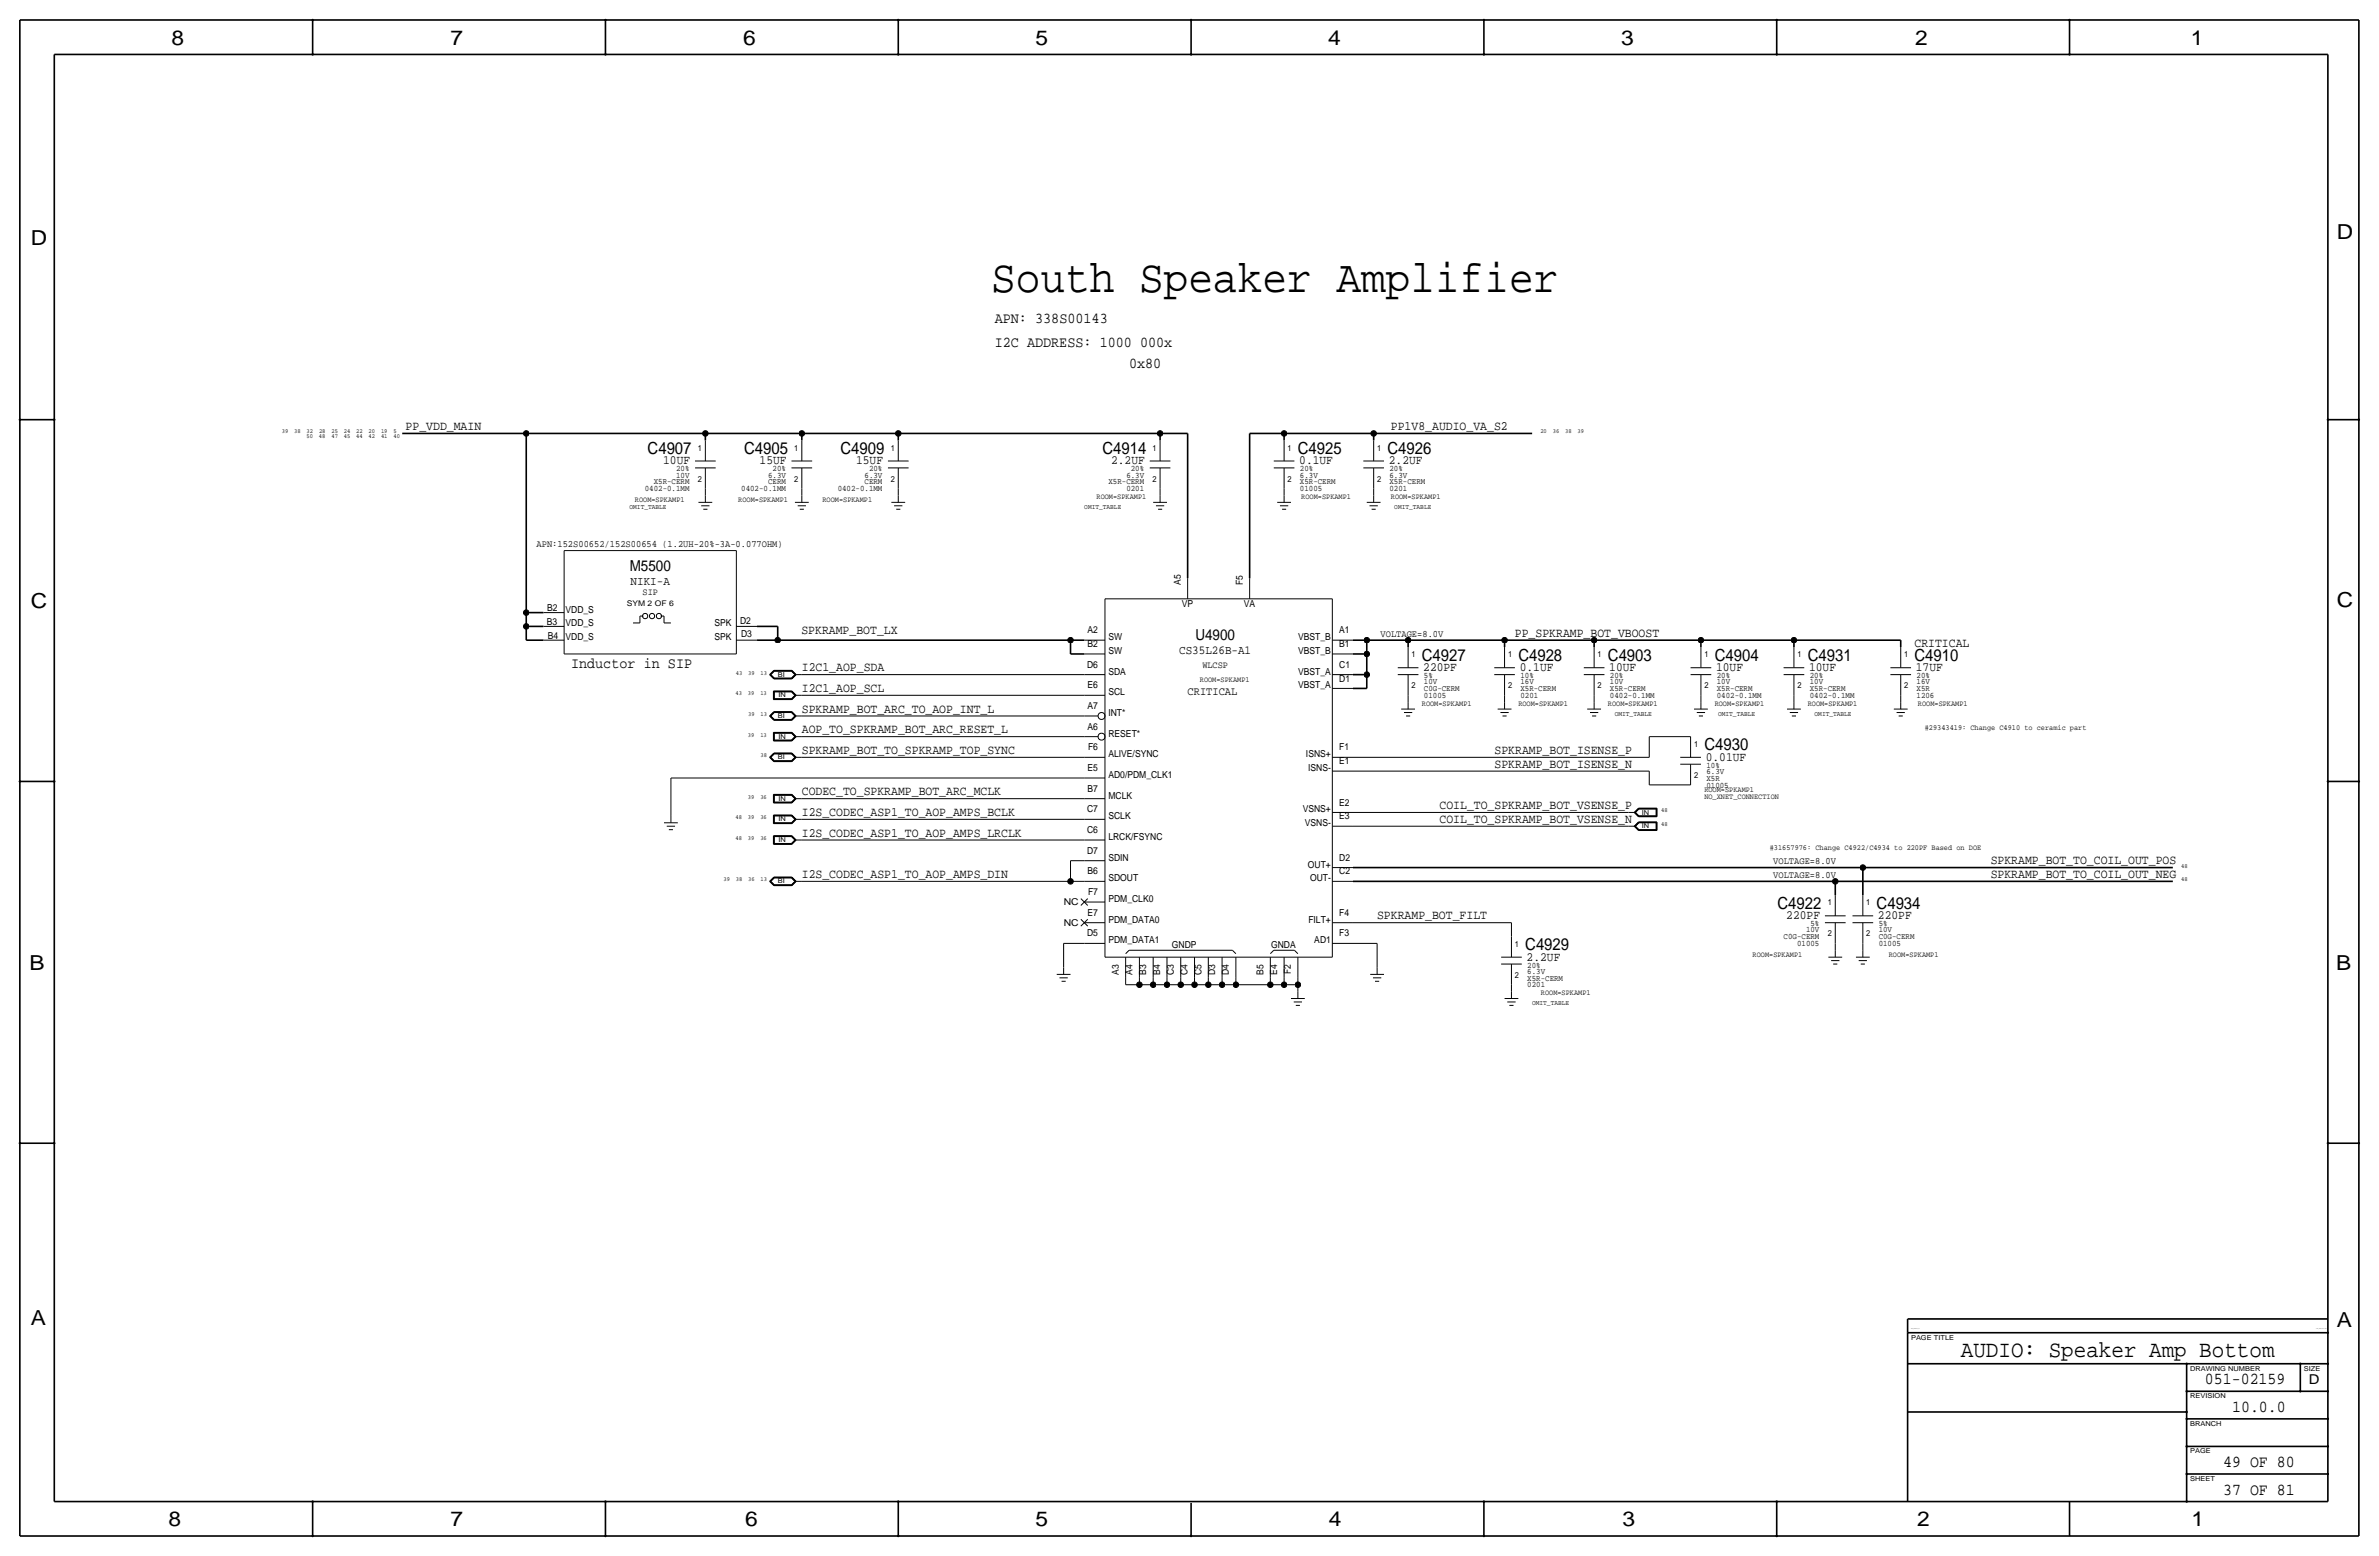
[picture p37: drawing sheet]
<svg xmlns="http://www.w3.org/2000/svg" width="877mm" height="574mm" viewBox="0 0 877 574" stroke-linecap="round" stroke-linejoin="round" font-family="sans-serif">
<defs><g id="words">
<text font-size="17" x="365.5" y="107.7">South Speaker Amplifier</text>
<text font-size="8.6" x="722.9" y="500.1">AUDIO: Speaker Amp Bottom</text>
<g font-size="7.6">
<text x="63.2" y="16.5">8</text>
<text x="166.1" y="16.5">7</text>
<text x="274" y="16.5">6</text>
<text x="381.7" y="16.5">5</text>
<text x="489.7" y="16.5">4</text>
<text x="597.6" y="16.5">3</text>
<text x="706.1" y="16.5">2</text>
<text x="807.7" y="16.5">1</text>
<text x="861.5" y="88.1">D</text>
<text x="11.4" y="90.4">D</text>
<text x="11.4" y="224.3">C</text>
<text x="861.5" y="223.8">C</text>
<text x="10.8" y="357.6">B</text>
<text x="861.3" y="357.4">B</text>
<text x="11.3" y="488.4">A</text>
<text x="861.5" y="489.2">A</text>
<text x="62.2" y="562.6">8</text>
<text x="166" y="562.6">7</text>
<text x="274.8" y="562.6">6</text>
<text x="381.7" y="562.6">5</text>
<text x="489.9" y="562.6">4</text>
<text x="598.1" y="562.6">3</text>
<text x="706.8" y="562.6">2</text>
<text x="807.9" y="562.6">1</text>
</g>
<g font-size="6.2">
<text x="238.8" y="167.4">C4907</text>
<text x="274.3" y="167.4">C4905</text>
<text x="309.9" y="167.4">C4909</text>
<text x="406.4" y="167.4">C4914</text>
<text x="478.5" y="167.4">C4925</text>
<text x="511.5" y="167.4">C4926</text>
<text x="524.2" y="243.6">C4927</text>
<text x="559.8" y="243.6">C4928</text>
<text x="592.8" y="243.6">C4903</text>
<text x="632.2" y="243.6">C4904</text>
<text x="666.4" y="243.6">C4931</text>
<text x="705.8" y="243.6">C4910</text>
<text x="628.3" y="276.6">C4930</text>
<text x="655.3" y="335">C4922</text>
<text x="691.8" y="335">C4934</text>
<text x="562.3" y="350.3">C4929</text>
<text x="812.9" y="510.3">051-02159</text>
<text x="822.9" y="520.4">10.0.0</text>
<text x="819.6" y="540.8">49 OF 80</text>
<text x="819.6" y="550.9">37 OF 81</text>
</g>
<g font-size="5.6">
<text x="366.7" y="119.1">APN: 338S00143</text>
<text x="366.7" y="128">I2C ADDRESS: 1000 000x</text>
<text x="416.3" y="135.6">0x80</text>
<text x="232.1" y="210.6">M5500</text>
<text x="440.7" y="236">U4900</text>
<text x="210.5" y="246.1">Inductor in SIP</text>
</g>
<text font-size="5" x="851.2" y="510.3">D</text>
<g font-size="4.7">
<text x="149.6" y="158.5">PP_VDD_MAIN</text>
<text x="512.8" y="158.5">PP1V8_AUDIO_VA_S2</text>
<text x="244.5" y="171.2">10UF</text>
<text x="280" y="171.2">15UF</text>
<text x="315.6" y="171.2">15UF</text>
<text x="409.6" y="171.2">2.2UF</text>
<text x="479" y="171.2">0.1UF</text>
<text x="512" y="171.2">2.2UF</text>
<text x="295.5" y="233.8">SPKRAMP_BOT_LX</text>
<text x="558.5" y="234.7">PP_SPKRAMP_BOT_VBOOST</text>
<text x="705.8" y="238.5">CRITICAL</text>
<text x="295.6" y="247.4">I2C1_AOP_SDA</text>
<text x="524.7" y="247.4">220PF</text>
<text x="560.3" y="247.4">0.1UF</text>
<text x="593.3" y="247.4">10UF</text>
<text x="632.7" y="247.4">10UF</text>
<text x="667" y="247.4">10UF</text>
<text x="706.3" y="247.4">17UF</text>
<text x="295.6" y="255">I2C1_AOP_SCL</text>
<text x="295.6" y="262.6">SPKRAMP_BOT_ARC_TO_AOP_INT_L</text>
<text x="295.6" y="270.3">AOP_TO_SPKRAMP_BOT_ARC_RESET_L</text>
<text x="295.6" y="277.9">SPKRAMP_BOT_TO_SPKRAMP_TOP_SYNC</text>
<text x="551" y="277.9">SPKRAMP_BOT_ISENSE_P</text>
<text x="628.9" y="280.4">0.01UF</text>
<text x="551" y="283">SPKRAMP_BOT_ISENSE_N</text>
<text x="295.6" y="293.1">CODEC_TO_SPKRAMP_BOT_ARC_MCLK</text>
<text x="530.7" y="298.2">COIL_TO_SPKRAMP_BOT_VSENSE_P</text>
<text x="295.6" y="300.7">I2S_CODEC_ASP1_TO_AOP_AMPS_BCLK</text>
<text x="530.7" y="303.3">COIL_TO_SPKRAMP_BOT_VSENSE_N</text>
<text x="295.6" y="308.4">I2S_CODEC_ASP1_TO_AOP_AMPS_LRCLK</text>
<text x="295.6" y="323.6">I2S_CODEC_ASP1_TO_AOP_AMPS_DIN</text>
<text x="733.9" y="323.6">SPKRAMP_BOT_TO_COIL_OUT_NEG</text>
<text x="733.9" y="318.5">SPKRAMP_BOT_TO_COIL_OUT_POS</text>
<text x="507.7" y="338.8">SPKRAMP_BOT_FILT</text>
<text x="658.5" y="338.8">220PF</text>
<text x="692.4" y="338.8">220PF</text>
<text x="562.8" y="354.1">2.2UF</text>
</g>
<g font-size="4.5">
<text x="232.5" y="215.6">NIKI-A</text>
<text x="434.7" y="241">CS35L26B-A1</text>
</g>
<text font-size="4.3" x="437.8" y="256.3">CRITICAL</text>
<g font-size="3.6">
<text x="197.8" y="201.7">APN:152S00652/152S00654 (1.2UH-20%-3A-0.077OHM)</text>
<text x="509" y="234.7">VOLTAGE=8.0V</text>
<text x="653.7" y="323.6">VOLTAGE=8.0V</text>
<text x="653.7" y="318.5">VOLTAGE=8.0V</text>
</g>
<g font-size="3.5">
<text x="435.3" y="215.6" transform="rotate(-90 435.3 215.6)">A5</text>
<text x="458.2" y="215.6" transform="rotate(-90 458.2 215.6)">F5</text>
<text x="236.9" y="219.5">SIP</text>
<text x="201.7" y="225.2">B2</text>
<text x="208.5" y="225.8">VDD_S</text>
<text x="435.7" y="223.8">VP</text>
<text x="458.6" y="223.8">VA</text>
<text x="201.6" y="230.5">B3</text>
<text x="208.5" y="230.9">VDD_S</text>
<text x="263.4" y="230.9">SPK</text>
<text x="272.8" y="230.2">D2</text>
<text x="401" y="233.4">A2</text>
<text x="493.7" y="233.4">A1</text>
<text x="201.9" y="235.6">B4</text>
<text x="208.5" y="236">VDD_S</text>
<text x="263.4" y="236">SPK</text>
<text x="273.2" y="234.9">D3</text>
<text x="401" y="238.5">B2</text>
<text x="408.6" y="236">SW</text>
<text x="478.6" y="236">VBST_B</text>
<text x="493.7" y="238.5">B1</text>
<text x="408.6" y="241">SW</text>
<text x="478.6" y="241.1">VBST_B</text>
<text x="400.8" y="246.1">D6</text>
<text x="408.6" y="248.7">SDA</text>
<text x="443.3" y="246.1">WLCSP</text>
<text x="478.6" y="248.7">VBST_A</text>
<text x="493.7" y="251.2">D1</text>
<text x="493.7" y="246.1">C1</text>
<text x="401" y="253.7">E6</text>
<text x="408.6" y="256.3">SCL</text>
<text x="478.6" y="253.7">VBST_A</text>
<text x="401" y="261.4">A7</text>
<text x="408.6" y="263.9">INT*</text>
<text x="401" y="269">A6</text>
<text x="408.6" y="271.5">RESET*</text>
<text x="401.1" y="276.6">F6</text>
<text x="408.6" y="279.2">ALIVE/SYNC</text>
<text x="481.5" y="279.1">ISNS+</text>
<text x="493.7" y="276.6">F1</text>
<text x="493.7" y="281.7">E1</text>
<text x="401" y="284.2">E5</text>
<text x="408.6" y="286.8">AD0/PDM_CLK1</text>
<text x="482.3" y="284.2">ISNS-</text>
<text x="401" y="291.8">B7</text>
<text x="400.8" y="299.5">C7</text>
<text x="408.6" y="294.4">MCLK</text>
<text x="480.3" y="299.5">VSNS+</text>
<text x="493.7" y="296.9">E2</text>
<text x="408.6" y="302">SCLK</text>
<text x="481" y="304.6">VSNS-</text>
<text x="493.7" y="302">E3</text>
<text x="400.8" y="307.1">C6</text>
<text x="408.6" y="309.6">LRCK/FSYNC</text>
<text x="400.8" y="314.7">D7</text>
<text x="408.6" y="317.3">SDIN</text>
<text x="493.7" y="317.2">D2</text>
<text x="401" y="322.3">B6</text>
<text x="482.2" y="319.8">OUT+</text>
<text x="493.7" y="322.3">C2</text>
<text x="401.1" y="329.9">F7</text>
<text x="408.6" y="324.9">SDOUT</text>
<text x="483" y="324.9">OUT-</text>
<text x="392.2" y="333.8">NC</text>
<text x="408.6" y="332.5">PDM_CLK0</text>
<text x="392.2" y="341.4">NC</text>
<text x="401" y="337.6">E7</text>
<text x="408.6" y="340.1">PDM_DATA0</text>
<text x="482.4" y="340.1">FILT+</text>
<text x="493.7" y="337.6">F4</text>
<text x="400.8" y="345.2">D5</text>
<text x="408.6" y="347.7">PDM_DATA1</text>
<text x="484.5" y="347.7">AD1</text>
<text x="493.7" y="345.2">F3</text>
<text x="432" y="349.5">GNDP</text>
<text x="468.6" y="349.5">GNDA</text>
<text x="412.4" y="359.2" transform="rotate(-90 412.4 359.2)">A3</text>
<text x="417.5" y="359.2" transform="rotate(-90 417.5 359.2)">A4</text>
<text x="422.6" y="359.2" transform="rotate(-90 422.6 359.2)">B3</text>
<text x="427.7" y="359.2" transform="rotate(-90 427.7 359.2)">B4</text>
<text x="432.8" y="359.4" transform="rotate(-90 432.8 359.4)">C3</text>
<text x="437.8" y="359.4" transform="rotate(-90 437.8 359.4)">C4</text>
<text x="442.9" y="359.4" transform="rotate(-90 442.9 359.4)">C5</text>
<text x="448" y="359.4" transform="rotate(-90 448 359.4)">D3</text>
<text x="453.1" y="359.4" transform="rotate(-90 453.1 359.4)">D4</text>
<text x="465.8" y="359.2" transform="rotate(-90 465.8 359.2)">B5</text>
<text x="470.9" y="359.2" transform="rotate(-90 470.9 359.2)">E4</text>
<text x="475.9" y="359" transform="rotate(-90 475.9 359)">F2</text>
</g>
<g font-size="3.1">
<text x="257.2" y="166.1">1</text>
<text x="292.8" y="166.1">1</text>
<text x="328.4" y="166.1">1</text>
<text x="424.9" y="166.1">1</text>
<text x="474.7" y="166.1">1</text>
<text x="507.7" y="166.1">1</text>
<text x="249.3" y="173.7">20%</text>
<text x="284.8" y="173.7">20%</text>
<text x="320.4" y="173.7">20%</text>
<text x="416.9" y="173.7">20%</text>
<text x="479.2" y="173.7">20%</text>
<text x="512.3" y="173.7">20%</text>
<text x="241" y="178.6">X5R-CERM</text>
<text x="249.3" y="176">10V</text>
<text x="257.2" y="177.5">2</text>
<text x="283.2" y="176">6.3V</text>
<text x="283.2" y="178.6">CERM</text>
<text x="292.8" y="177.5">2</text>
<text x="318.7" y="176">6.3V</text>
<text x="318.7" y="178.6">CERM</text>
<text x="328.4" y="177.5">2</text>
<text x="408.6" y="178.6">X5R-CERM</text>
<text x="415.2" y="176">6.3V</text>
<text x="424.9" y="177.5">2</text>
<text x="474.7" y="177.5">2</text>
<text x="479.2" y="178.6">X5R-CERM</text>
<text x="479.2" y="176">6.3V</text>
<text x="507.7" y="177.5">2</text>
<text x="512.3" y="176">6.3V</text>
<text x="512.3" y="178.6">X5R-CERM</text>
<text x="237.7" y="181.1">0402-0.1MM</text>
<text x="273.3" y="181.1">0402-0.1MM</text>
<text x="308.8" y="181.1">0402-0.1MM</text>
<text x="415.2" y="181.1">0201</text>
<text x="479.2" y="181.1">01005</text>
<text x="512.3" y="181.1">0201</text>
<text x="520.4" y="242.3">1</text>
<text x="556" y="242.3">1</text>
<text x="589" y="242.3">1</text>
<text x="628.3" y="242.3">1</text>
<text x="662.6" y="242.3">1</text>
<text x="702" y="242.3">1</text>
<text x="525" y="249.9">5%</text>
<text x="560.5" y="249.9">10%</text>
<text x="593.5" y="249.9">20%</text>
<text x="632.9" y="249.9">20%</text>
<text x="667.2" y="249.9">20%</text>
<text x="706.6" y="249.9">20%</text>
<text x="520.4" y="253.7">2</text>
<text x="525" y="257.3">01005</text>
<text x="525" y="252.2">10V</text>
<text x="525" y="254.8">C0G-CERM</text>
<text x="556" y="253.7">2</text>
<text x="560.5" y="254.8">X5R-CERM</text>
<text x="560.5" y="252.2">16V</text>
<text x="560.5" y="257.3">0201</text>
<text x="589" y="253.7">2</text>
<text x="593.5" y="257.3">0402-0.1MM</text>
<text x="593.5" y="254.8">X5R-CERM</text>
<text x="593.5" y="252.2">10V</text>
<text x="628.3" y="253.7">2</text>
<text x="632.9" y="257.3">0402-0.1MM</text>
<text x="632.9" y="252.2">10V</text>
<text x="632.9" y="254.8">X5R-CERM</text>
<text x="662.6" y="253.7">2</text>
<text x="667.2" y="254.8">X5R-CERM</text>
<text x="667.2" y="252.2">10V</text>
<text x="667.2" y="257.3">0402-0.1MM</text>
<text x="702" y="253.7">2</text>
<text x="706.6" y="257.3">1206</text>
<text x="706.6" y="254.8">X5R</text>
<text x="706.6" y="252.2">16V</text>
<text x="624.5" y="275.3">1</text>
<text x="624.5" y="286.8">2</text>
<text x="629.1" y="287.8">X5R</text>
<text x="629.1" y="283">10%</text>
<text x="629.1" y="285.2">6.3V</text>
<text x="629.1" y="290.3">01005</text>
<text x="673.8" y="333.8">1</text>
<text x="688" y="333.8">1</text>
<text x="667.5" y="341.4">5%</text>
<text x="692.6" y="341.4">5%</text>
<text x="657.6" y="346.2">C0G-CERM</text>
<text x="665.8" y="343.7">10V</text>
<text x="673.8" y="345.2">2</text>
<text x="688" y="345.2">2</text>
<text x="692.6" y="346.2">C0G-CERM</text>
<text x="692.6" y="343.7">10V</text>
<text x="558.5" y="349">1</text>
<text x="662.5" y="348.7">01005</text>
<text x="692.6" y="348.7">01005</text>
<text x="563.1" y="358.9">6.3V</text>
<text x="563.1" y="356.6">20%</text>
<text x="558.5" y="360.4">2</text>
<text x="563.1" y="361.4">X5R-CERM</text>
<text x="563.1" y="364">0201</text>
</g>
<g font-size="2.9">
<text x="234.1" y="185.2">ROOM=SPKAMP1</text>
<text x="272.2" y="185.2">ROOM=SPKAMP1</text>
<text x="303.2" y="185.2">ROOM=SPKAMP1</text>
<text x="404.3" y="183.9">ROOM=SPKAMP1</text>
<text x="479.8" y="183.9">ROOM=SPKAMP1</text>
<text x="512.8" y="183.9">ROOM=SPKAMP1</text>
<text x="231.1" y="223.3">SYM 2 OF 6</text>
<text x="442.4" y="251.2">ROOM=SPKAMP1</text>
<text x="524.2" y="260.1">ROOM=SPKAMP1</text>
<text x="559.8" y="260.1">ROOM=SPKAMP1</text>
<text x="592.8" y="260.1">ROOM=SPKAMP1</text>
<text x="632.2" y="260.1">ROOM=SPKAMP1</text>
<text x="666.4" y="260.1">ROOM=SPKAMP1</text>
<text x="707.1" y="260.1">ROOM=SPKAMP1</text>
<text x="709.6" y="269">#29343419: Change C4910 to ceramic part</text>
<text x="628.3" y="291.8">ROOM=SPKAMP1</text>
<text x="628.3" y="294.4">NO_XNET_CONNECTION</text>
<text x="652.5" y="313.4">#31657976: Change C4922/C4934 to 220PF Based on DOE</text>
<text x="646.1" y="352.8">ROOM=SPKAMP1</text>
<text x="696.4" y="352.8">ROOM=SPKAMP1</text>
<text x="568.1" y="366.8">ROOM=SPKAMP1</text>
</g>
<g font-size="2.6">
<text x="232.1" y="187.7">OMIT_TABLE</text>
<text x="399.7" y="187.7">OMIT_TABLE</text>
<text x="514" y="187.7">OMIT_TABLE</text>
<text x="595.3" y="263.9">OMIT_TABLE</text>
<text x="633.4" y="263.9">OMIT_TABLE</text>
<text x="669" y="263.9">OMIT_TABLE</text>
<text x="564.8" y="370.6">OMIT_TABLE</text>
</g>
<g font-size="2.5">
<text x="286.7" y="249.4">BI</text>
<text x="287" y="257">IN</text>
<text x="286.7" y="264.7">BI</text>
<text x="287" y="272.3">IN</text>
<text x="286.7" y="279.9">BI</text>
<text x="287" y="295.1">IN</text>
<text x="287" y="302.8">IN</text>
<text x="605.2" y="305.3">IN</text>
<text x="605.2" y="300.2">IN</text>
<text x="287" y="310.4">IN</text>
<text x="286.7" y="325.6">BI</text>
<text x="704.5" y="493.8">PAGE TITLE</text>
<text x="807.4" y="505.2">DRAWING NUMBER</text>
<text x="849.3" y="505.2">SIZE</text>
<text x="807.4" y="515.4">REVISION</text>
<text x="807.4" y="525.5">BRANCH</text>
<text x="807.4" y="535.7">PAGE</text>
<text x="807.4" y="545.8">SHEET</text>
</g>
<g font-size="2.3">
<text x="103.9" y="159.8">39</text>
<text x="108.5" y="159.8">38</text>
<text x="113" y="161.6">50</text>
<text x="113" y="159.8">32</text>
<text x="117.6" y="161.6">48</text>
<text x="117.6" y="159.8">28</text>
<text x="122.2" y="161.6">47</text>
<text x="122.2" y="159.8">25</text>
<text x="126.7" y="161.6">45</text>
<text x="126.8" y="159.8">24</text>
<text x="131.3" y="161.6">44</text>
<text x="131.3" y="159.8">22</text>
<text x="135.9" y="161.6">42</text>
<text x="135.9" y="159.8">20</text>
<text x="140.5" y="161.6">41</text>
<text x="140.5" y="159.8">19</text>
<text x="145" y="161.6">40</text>
<text x="145" y="159.8">5</text>
<text x="567.9" y="159.8">20</text>
<text x="572.5" y="159.8">36</text>
<text x="577" y="159.8">38</text>
<text x="581.6" y="159.8">39</text>
<text x="271.3" y="248.7">43</text>
<text x="275.8" y="248.7">39</text>
<text x="280.4" y="248.7">13</text>
<text x="271.2" y="256.3">43</text>
<text x="275.7" y="256.3">39</text>
<text x="280.3" y="256.3">13</text>
<text x="275.8" y="263.9">39</text>
<text x="280.4" y="263.9">13</text>
<text x="275.7" y="271.5">39</text>
<text x="280.3" y="271.5">13</text>
<text x="280.4" y="279.1">38</text>
<text x="275.7" y="294.4">39</text>
<text x="280.3" y="294.4">36</text>
<text x="612.4" y="299.5">48</text>
<text x="271.2" y="302">48</text>
<text x="275.7" y="302">39</text>
<text x="280.3" y="302">36</text>
<text x="612.4" y="304.5">48</text>
<text x="271.2" y="309.6">48</text>
<text x="275.7" y="309.6">39</text>
<text x="280.3" y="309.6">36</text>
<text x="804.1" y="319.8">48</text>
<text x="266.7" y="324.9">39</text>
<text x="271.3" y="324.9">38</text>
<text x="275.8" y="324.9">36</text>
<text x="280.4" y="324.9">13</text>
<text x="804.1" y="324.9">48</text>
</g>
<g font-size=".4">
<text x="704.5" y="490">SYNC_MASTER=sync</text>
<text x="853.9" y="490">SYNC_DATE=04/14/2017</text>
</g>
</g></defs>
<g fill="none" stroke="#000" stroke-width=".37">
<path d="M256.2 169.9h7.7zM256.2 172.5h7.7zM260 162.3v7.6zM260 172.5v7.6zM291.8 172.5h7.6zM291.8 169.9h7.6zM295.6 162.3v7.6zM295.6 172.5v7.6zM327.4 172.5h7.6zM327.4 169.9h7.6zM331.2 162.3v7.6zM331.2 172.5v7.6z"/>
<path d="M423.9 169.9h7.6zM423.9 172.5h7.6zM427.7 162.3v7.6zM427.7 172.5v7.6zM469.6 172.5h7.6zM469.6 169.9h7.6zM473.4 162.3v7.6zM473.4 172.5v7.6zM502.6 172.5h7.6zM502.6 169.9h7.6zM506.4 162.3v7.6zM506.4 172.5v7.6z"/>
<path d="M257.5 185.2h5.1zM258.5 186.4h3.1zM259.3 187.7h1.5zM260 180.1v2.5zM260 182.6v2.6zM293.1 185.2h5zM294.1 186.4h3zM294.8 187.7h1.6zM295.6 180.1v2.5zM295.6 182.6v2.6zM328.6 185.2h5.1zM329.6 186.4h3.1z"/>
<path d="M330.4 187.7h1.5zM331.2 180.1v2.5zM331.2 182.6v2.6zM425.1 185.2h5.1zM426.2 186.4h3zM426.9 187.7h1.5zM427.7 180.1v2.5zM427.7 182.6v2.6zM470.9 185.2h5zM471.9 186.4h3zM472.6 187.7h1.6zM473.4 180.1v2.5z"/>
<path d="M473.4 182.6v2.6zM503.9 185.2h5.1zM504.9 186.4h3.1zM505.7 187.7h1.5zM506.4 180.1v2.5zM506.4 182.6v2.6zM208 202.9v38.1zM208 202.9h63.5zM271.5 202.9v38.1zM437.8 213.1v7.6zM460.7 213.1v7.6zM200.4 225.8h7.6z"/>
<path d="M200.4 230.9h7.6zM200.4 236h7.6zM233.4 229.6h2.5zM235.9 227.1v2.5zM235.9 227.1h1.3zM243.5 227.1h1.3zM244.8 229.6h2.5zM244.8 227.1v2.5zM271.5 230.9h7.6zM271.5 236h7.6zM399.7 236h7.7zM407.4 220.7h83.8z"/>
<path d="M407.4 220.7v132.1zM491.2 236h7.6zM491.2 220.7v132.1zM519.1 238.5v7.6zM554.7 238.5v7.6zM587.7 238.5v7.6zM627.1 238.5v7.6zM661.4 238.5v7.6zM700.7 238.5v7.6zM208 241h63.5zM283.7 248.7l1.6 1.5zM283.7 248.7l1.6-1.6z"/>
<path d="M283.9 248.7l1.4-1.5zM283.9 248.7l1.4 1.4zM284 248.7l1.4-1.4zM284 248.7l1.4 1.3zM284.2 248.7l1.2 1.2zM284.2 248.7l1.2-1.3zM285.1 254.7v3.2zM285.1 257.9h6.8zM285.1 254.7h6.8zM285.2 254.8v3zM285.2 257.8h6.7zM285.2 254.8h6.7z"/>
<path d="M285.3 250.2h6.6zM285.3 247.1h6.6zM285.3 247.2h6.6zM285.3 254.9v2.8zM285.3 257.7h6.5zM285.3 250.1h6.6zM285.3 254.9h6.5zM285.4 250h6.4zM285.4 247.3h6.4zM285.4 255h6.4zM285.4 247.4h6.4zM285.4 255v2.6z"/>
<path d="M285.4 257.6h6.4zM285.4 249.9h6.4zM291.8 257.6l1.3-1.3zM291.8 249.9l1.3-1.2zM291.8 255l1.3 1.3zM291.8 247.4l1.3 1.3zM291.8 257.7l1.4-1.4zM291.8 250l1.4-1.3zM291.8 254.9l1.4 1.4zM291.8 247.3l1.4 1.4zM291.9 254.8l1.5 1.5zM291.9 247.2l1.5 1.5z"/>
<path d="M291.9 257.8l1.5-1.5zM291.9 250.1l1.5-1.4zM291.9 254.7l1.6 1.6zM291.9 247.1l1.6 1.6zM291.9 257.9l1.6-1.6zM291.9 250.2l1.6-1.5zM293.1 256.3h2.5zM293.1 248.7h2.5zM295.6 256.3h104.1zM295.6 248.7h104.1zM399.7 256.3h7.7zM399.7 248.7h7.7z"/>
<path d="M399.7 241h7.7zM491.2 248.7h7.6zM491.2 253.7h7.6zM491.2 241h7.6zM515.3 248.7h7.6zM515.3 246.1h7.6zM519.1 256.3v2.5zM519.1 258.8v2.6zM519.1 248.7v7.6zM550.9 248.7h7.6zM550.9 246.1h7.6zM554.7 256.3v2.5z"/>
<path d="M554.7 258.8v2.6zM554.7 248.7v7.6zM583.9 248.7h7.6zM583.9 246.1h7.6zM587.7 256.3v2.5zM587.7 258.8v2.6zM587.7 248.7v7.6zM623.3 248.7h7.6zM623.3 246.1h7.6zM627.1 256.3v2.5zM627.1 258.8v2.6zM627.1 248.7v7.6z"/>
<path d="M657.6 246.1h7.6zM657.6 248.7h7.6zM661.4 256.3v2.5zM661.4 258.8v2.6zM661.4 248.7v7.6zM696.9 248.7h7.6zM696.9 246.1h7.6zM700.7 256.3v2.5zM700.7 248.7v7.6zM700.7 258.8v2.6zM283.7 279.1l1.6 1.6zM283.7 263.9l1.6 1.6z"/>
<path d="M283.7 279.1l1.6-1.5zM283.7 263.9l1.6-1.6zM283.9 279.1l1.4-1.4zM283.9 263.9l1.4-1.5zM283.9 279.1l1.4 1.5zM283.9 263.9l1.4 1.5zM284 279.1l1.4-1.3zM284 263.9l1.4-1.4zM284 279.1l1.4 1.4zM284 263.9l1.4 1.4zM284.2 279.1l1.2 1.3zM284.2 263.9l1.2 1.3z"/>
<path d="M284.2 279.1l1.2-1.2zM284.2 263.9l1.2-1.3zM285.1 270v3.1zM285.1 273.1h6.8zM285.1 270h6.8zM285.2 270.1v2.9zM285.2 273h6.7zM285.2 270.1h6.7zM285.3 265.5h6.6zM285.3 277.6h6.6zM285.3 262.3h6.6zM285.3 277.7h6.6z"/>
<path d="M285.3 262.4h6.6zM285.3 270.2v2.7zM285.3 272.9h6.5zM285.3 265.4h6.6zM285.3 270.2h6.5zM285.4 265.3h6.4zM285.4 277.8h6.4zM285.4 262.5h6.4zM285.4 277.9h6.4zM285.4 270.3h6.4zM285.4 262.6h6.4zM285.4 270.3v2.5z"/>
<path d="M285.4 272.8h6.4zM285.4 265.2h6.4zM291.8 272.8l1.3-1.3zM291.8 265.2l1.3-1.3zM291.8 277.9l1.3 1.2zM291.8 270.3l1.3 1.2zM291.8 262.6l1.3 1.3zM291.8 272.9l1.4-1.4zM291.8 265.3l1.4-1.4zM291.8 277.8l1.4 1.3zM291.8 270.2l1.4 1.3zM291.8 262.5l1.4 1.4z"/>
<path d="M291.9 277.7l1.5 1.4zM291.9 270.1l1.5 1.4zM291.9 262.4l1.5 1.5zM291.9 273l1.5-1.5zM291.9 265.4l1.5-1.5zM291.9 277.6l1.6 1.5zM291.9 270l1.6 1.5zM291.9 262.3l1.6 1.6zM291.9 273.1l1.6-1.6zM291.9 265.5l1.6-1.6zM293.1 279.1h2.5zM293.1 271.5h2.5z"/>
<path d="M293.1 263.9h2.5zM295.6 271.5h104.1zM295.6 279.1h104.1zM295.6 263.9h104.1zM399.7 263.9h5.1zM399.7 271.5h5.1zM399.7 279.1h7.7zM491.2 279.1h7.6zM498.8 279.1h109.2zM516.6 261.4h5.1zM517.6 262.6h3.1zM518.4 263.9h1.5z"/>
<path d="M552.1 261.4h5.1zM553.2 262.6h3zM553.9 263.9h1.5zM585.2 261.4h5zM586.2 262.6h3zM586.9 263.9h1.6zM608 271.5v7.6zM608 271.5h15.3zM619.5 279.1h7.6zM623.3 271.5v7.6zM624.5 261.4h5.1zM625.6 262.6h3z"/>
<path d="M626.3 263.9h1.5zM658.8 261.4h5.1zM659.8 262.6h3.1zM660.6 263.9h1.5zM698.2 261.4h5.1zM699.2 262.6h3.1zM700 263.9h1.5zM247.3 286.8v13.9zM247.3 286.8h152.4zM285.1 292.8v3.2zM285.1 296h6.8zM285.1 292.8h6.8z"/>
<path d="M285.2 292.9v3zM285.2 295.9h6.7zM285.2 292.9h6.7zM285.3 280.7h6.6zM285.3 293v2.8zM285.3 295.8h6.5zM285.3 280.6h6.6zM285.3 293h6.5zM285.4 280.5h6.4zM285.4 293.1h6.4zM285.4 293.1v2.6zM285.4 295.7h6.4z"/>
<path d="M285.4 280.4h6.4zM291.8 295.7l1.3-1.3zM291.8 280.4l1.3-1.3zM291.8 293.1l1.3 1.3zM291.8 295.8l1.4-1.4zM291.8 280.5l1.4-1.4zM291.8 293l1.4 1.4zM291.9 292.9l1.5 1.5zM291.9 295.9l1.5-1.5zM291.9 280.6l1.5-1.5zM291.9 292.8l1.6 1.6zM291.9 296l1.6-1.6z"/>
<path d="M291.9 280.7l1.6-1.6zM293.1 294.4h2.5zM295.6 294.4h104.1zM399.7 294.4h7.7zM399.7 286.8h7.7zM491.2 299.5h7.6zM491.2 284.2h7.6zM498.8 284.2h109.2zM498.8 299.5h101.6zM600.4 299.5h2.5zM602.5 299.5l1.6 1.5zM602.6 299.5l1.5-1.5z"/>
<path d="M602.6 299.5l1.5 1.4zM602.8 299.5l1.4 1.3zM602.9 299.5l1.3 1.2zM602.9 299.5l1.3-1.3zM604.1 297.9h6.8zM604.1 297.9l-1.6 1.6zM604.1 298h6.7zM604.2 298.1l-1.4 1.4zM604.2 298.1h6.5zM604.2 298.2h6.4zM608 289.3h15.3zM608 284.2v5.1z"/>
<path d="M610.6 298.2v2.5zM610.7 298.1v2.7zM610.8 298v2.9zM610.9 297.9v3.1zM619.5 281.7h7.6zM623.3 281.7v7.6zM244.8 303.3h5.1zM245.8 304.5h3.1zM246.6 305.8h1.5zM247.3 300.7v2.6zM285.1 308.1v3.1zM285.1 311.2h6.8z"/>
<path d="M285.1 300.4v3.2zM285.1 303.6h6.8zM285.1 308.1h6.8zM285.1 300.4h6.8zM285.2 308.2v2.9zM285.2 311.1h6.7zM285.2 300.5v3zM285.2 303.5h6.7zM285.2 308.2h6.7zM285.2 300.5h6.7zM285.3 308.3v2.7zM285.3 311h6.5z"/>
<path d="M285.3 300.6v2.8zM285.3 303.4h6.5zM285.3 308.3h6.5zM285.3 300.6h6.5zM285.4 308.4h6.4zM285.4 300.7h6.4zM285.4 308.4v2.5zM285.4 310.9h6.4zM285.4 300.7v2.6zM285.4 303.3h6.4zM291.8 310.9l1.3-1.3zM291.8 303.3l1.3-1.3z"/>
<path d="M291.8 308.4l1.3 1.2zM291.8 300.7l1.3 1.3zM291.8 311l1.4-1.4zM291.8 303.4l1.4-1.4zM291.8 308.3l1.4 1.3zM291.8 300.6l1.4 1.4zM291.9 308.2l1.5 1.4zM291.9 300.5l1.5 1.5zM291.9 311.1l1.5-1.5zM291.9 303.5l1.5-1.5zM291.9 308.1l1.6 1.5zM291.9 300.4l1.6 1.6z"/>
<path d="M291.9 311.2l1.6-1.6zM291.9 303.6l1.6-1.6zM293.1 309.6h2.5zM293.1 302h2.5zM295.6 302h104.1zM295.6 309.6h104.1zM394.7 317.2v7.7zM394.7 317.2h5zM399.7 317.2h7.7zM399.7 309.6h7.7zM399.7 302h7.7zM491.2 319.8h7.6z"/>
<path d="M491.2 304.5h7.6zM498.8 304.5h101.6zM600.4 304.5h2.5zM602.5 304.5l1.6 1.6zM602.6 304.5l1.5-1.4zM602.6 304.5l1.5 1.5zM602.8 304.5l1.4 1.4zM602.9 304.5l1.3 1.3zM602.9 304.5l1.3-1.2zM604.1 303h6.8zM604.1 303l-1.6 1.5zM604.1 306.1h6.8z"/>
<path d="M604.1 301h6.8zM604.1 306h6.7zM604.1 300.9h6.7zM604.1 303.1h6.7zM604.2 303.2l-1.4 1.3zM604.2 305.9h6.5zM604.2 300.8h6.5zM604.2 303.2h6.5zM604.2 303.3h6.4zM604.2 305.8h6.4zM604.2 300.7h6.4zM610.6 303.3v2.5z"/>
<path d="M610.7 303.2v2.7zM610.8 303.1v2.9zM610.9 303v3.1zM283.7 324.9l1.6 1.5zM283.7 324.9l1.6-1.6zM283.9 324.9l1.4-1.5zM283.9 324.9l1.4 1.4zM284 324.9l1.4-1.4zM284 324.9l1.4 1.3zM284.2 324.9l1.2 1.2zM284.2 324.9l1.2-1.3zM285.3 326.4h6.6z"/>
<path d="M285.3 323.3h6.6zM285.3 323.4h6.6zM285.3 326.3h6.6zM285.4 326.2h6.4zM285.4 323.5h6.4zM285.4 323.6h6.4zM285.4 326.1h6.4zM291.8 326.1l1.3-1.2zM291.8 323.6l1.3 1.3zM291.8 326.2l1.4-1.3zM291.8 323.5l1.4 1.4zM291.9 323.4l1.5 1.5z"/>
<path d="M291.9 326.3l1.5-1.4zM291.9 323.3l1.6 1.6zM291.9 326.4l1.6-1.5zM293.1 324.9h2.5zM295.6 324.9h99.1zM394.7 324.9h5zM398.5 338.8l2.5 2.6zM398.5 333.8l2.5-2.6zM398.5 331.2l2.5 2.6zM399.7 324.9h7.7zM399.7 332.5h7.7zM491.2 324.9h7.6z"/>
<path d="M672.8 337.6h7.6zM676.6 329.9v7.7zM683 337.6h7.6zM686.8 329.9v7.7zM389.6 359.2h5.1zM392.1 347.7h7.6zM392.1 347.7v8.9zM392.1 356.6v2.6zM398.5 341.4l2.5-2.6zM399.7 347.7h7.7zM399.7 340.1h7.7zM407.4 352.8h83.8z"/>
<path d="M415 351.5l1.3-1.2zM415 352.8v7.6zM416.3 350.3h38.1zM420.1 352.8v7.6zM425.1 352.8v7.6zM430.2 352.8v7.6zM435.3 352.8v7.6zM440.4 352.8v7.6zM445.5 352.8v7.6zM450.5 352.8v7.6zM454.4 350.3l1.2 1.2zM455.6 352.8v7.6z"/>
<path d="M468.3 351.5l1.3-1.2zM468.3 352.8v7.6zM469.6 350.3h7.6zM473.4 352.8v7.6zM477.2 350.3l1.3 1.2zM478.5 352.8v7.6zM491.2 340.1h7.6zM491.2 347.7h7.6zM498.8 347.7h8.9zM498.8 340.1h58.4zM505.2 359.2h5zM507.7 347.7v8.9z"/>
<path d="M507.7 356.6v2.6zM553.4 355.3h7.6zM553.4 352.8h7.6zM557.2 340.1v5.1zM557.2 345.2v7.6zM557.2 355.3v7.7zM672.8 340.1h7.6zM674.1 352.8h5zM675.1 354.1h3zM675.8 355.3h1.6zM676.6 347.7v2.6zM676.6 350.3v2.5z"/>
<path d="M676.6 340.1v7.6zM683 340.1h7.6zM684.2 352.8h5.1zM685.2 354.1h3.1zM686 355.3h1.5zM686.8 347.7v2.6zM686.8 340.1v7.6zM686.8 350.3v2.5zM390.6 360.4h3.1zM391.4 361.7h1.5zM415 363h5.1zM415 360.4v2.6z"/>
<path d="M420.1 363h5zM420.1 360.4v2.6zM425.1 363h5.1zM425.1 360.4v2.6zM430.2 363h5.1zM430.2 360.4v2.6zM435.3 363h5.1zM435.3 360.4v2.6zM440.4 363h5.1zM440.4 360.4v2.6zM445.5 363h5zM445.5 360.4v2.6z"/>
<path d="M450.5 363h5.1zM450.5 360.4v2.6zM455.6 363h12.7zM455.6 360.4v2.6zM468.3 363h5.1zM468.3 360.4v2.6zM473.4 360.4v2.6zM473.4 363h5.1zM475.9 368h5.1zM477 369.3h3zM477.7 370.6h1.5zM478.5 360.4v2.6z"/>
<path d="M478.5 363v2.5zM478.5 365.5v2.5zM506.2 360.4h3zM506.9 361.7h1.6zM554.7 368h5.1zM555.7 369.3h3.1zM556.5 370.6h1.5zM557.2 363v2.5zM557.2 365.5v2.5z"/>
<circle cx="237.8" cy="227.1" r=".97"/>
<circle cx="240.4" cy="227.1" r=".97"/>
<circle cx="242.9" cy="227.1" r=".97"/>
<circle cx="406.1" cy="263.9" r="1.28"/>
<circle cx="406.1" cy="271.5" r="1.28"/>
</g>
<g fill="none" stroke="#000" stroke-width=".6" stroke-linecap="butt">
<path d="M7.3 7.4v558.8zM7.3 7.4h862.3zM115.3 7.4v12.7zM223.2 7.4v12.7zM331.2 7.4v12.7zM439.1 7.4v12.7zM547.1 7.4v12.7zM655 7.4v12.7zM763 7.4v12.7zM869.6 7.4v558.8zM20 20.1v533.4zM20 20.1h838.2z"/>
<path d="M858.2 20.1v533.4zM7.3 154.7h12.7zM148.3 159.8h45.7zM194 159.8v66zM194 159.8h66zM260 159.8h35.6zM260 159.8v2.5zM295.6 159.8h35.6zM295.6 159.8v2.5zM331.2 159.8h96.5zM331.2 159.8v2.5zM427.7 159.8v2.5z"/>
<path d="M427.7 159.8h10.1zM437.8 159.8v53.3zM460.7 159.8h12.7zM460.7 159.8v53.3zM473.4 159.8v2.5zM473.4 159.8h33zM506.4 159.8h58.4zM506.4 159.8v2.5zM858.2 154.7h11.4zM194 236h6.4zM194 230.9v5.1zM194 225.8v5.1z"/>
<path d="M194 230.9h6.4zM194 225.8h6.4zM279.1 236h7.6zM279.1 230.9h7.6zM286.7 236h108zM286.7 230.9v5.1zM394.7 236v5zM394.7 236h5zM498.8 236h5.1zM503.9 236v5zM503.9 236h15.2zM519.1 236h35.6z"/>
<path d="M519.1 236v2.5zM554.7 236h33zM554.7 236v2.5zM587.7 236v2.5zM587.7 236h39.4zM627.1 236h34.3zM627.1 236v2.5zM661.4 236h39.3zM661.4 236v2.5zM700.7 236v2.5zM394.7 241h5zM498.8 241h5.1z"/>
<path d="M498.8 248.7h5.1zM498.8 253.7h5.1zM503.9 241v7.7zM503.9 248.7v5zM7.3 288h12.7zM858.2 288h11.4zM498.8 319.8h188zM686.8 319.8h114.3zM686.8 319.8v10.1zM498.8 324.9h177.8zM676.6 324.9h124.5zM676.6 324.9v5z"/>
<path d="M7.3 421.4h12.7zM858.2 421.4h11.4zM703.3 491.2h154.9zM703.3 486.2v5zM703.3 486.2h154.9zM703.3 491.2v62.3zM703.3 502.7h154.9zM806.1 502.7v50.8zM806.1 512.8h52.1zM848.1 502.7v10.1zM703.3 520.4h102.8zM806.1 533.1h52.1z"/>
<path d="M806.1 523h52.1zM20 553.5h838.2zM115.3 553.5v12.7zM223.2 553.5v12.7zM331.2 553.5v12.7zM439.1 554v12.2zM547.1 553.5v12.7zM655 553.5v12.7zM763 553.5v12.7zM806.1 543.3h52.1zM7.3 566.2h862.3z"/>
</g>
<g fill="#000" stroke="#000" stroke-width=".37">
<path d="M115.1 7.2h.4v.3h-.4zM115.1 19.9h.4v.3h-.4zM223 7.2h.4v.3h-.4zM223 19.9h.4v.3h-.4zM331 19.9h.4v.3h-.4zM331 7.2h.4v.3h-.4zM438.9 7.2h.4v.3h-.4zM438.9 19.9h.4v.3h-.4zM546.9 7.2h.4v.3h-.4zM546.9 19.9h.4v.3h-.4zM654.8 19.9h.4v.3h-.4zM654.8 7.2h.4v.3h-.4z"/>
<path d="M762.8 19.9h.4v.3h-.4zM762.8 7.2h.4v.3h-.4zM7.1 154.5h.4v.4h-.4zM19.8 154.5h.4v.4h-.4zM858 154.5h.4v.4h-.4zM869.5 154.5h.3v.4h-.3zM7.1 287.9h.4v.3h-.4zM19.8 287.9h.4v.3h-.4zM858 287.9h.4v.3h-.4zM869.5 287.9h.3v.3h-.3zM7.1 421.2h.4v.4h-.4zM19.8 421.2h.4v.4h-.4z"/>
<path d="M858 421.2h.4v.4h-.4zM869.5 421.2h.3v.4h-.3zM858 491.1h.4v.3h-.4zM806 502.5h.3v.3h-.3zM806 512.7h.3v.3h-.3zM847.9 512.7h.3v.3h-.3zM847.9 502.5h.3v.3h-.3zM858 502.5h.4v.3h-.4zM858 512.7h.4v.3h-.4zM806 520.3h.3v.3h-.3zM806 522.8h.3v.4h-.3zM806 533h.3v.3h-.3z"/>
<path d="M858 522.8h.4v.4h-.4zM858 533h.4v.3h-.4zM115.1 553.3h.4v.3h-.4zM223 553.3h.4v.3h-.4zM331 553.3h.4v.3h-.4zM546.9 553.3h.4v.3h-.4zM654.8 553.3h.4v.3h-.4zM806 543.1h.3v.4h-.3zM806 553.3h.3v.3h-.3zM858 543.1h.4v.4h-.4zM115.1 566h.4v.3h-.4zM223 566h.4v.3h-.4z"/>
<path d="M331 566h.4v.3h-.4zM438.9 566h.4v.3h-.4zM546.9 566h.4v.3h-.4zM654.8 566h.4v.3h-.4z"/>
<circle cx="194" cy="159.8" r="1.02"/>
<circle cx="260" cy="159.8" r="1.02"/>
<circle cx="295.6" cy="159.8" r="1.02"/>
<circle cx="331.2" cy="159.8" r="1.02"/>
<circle cx="427.7" cy="159.8" r="1.02"/>
<circle cx="473.4" cy="159.8" r="1.02"/>
<circle cx="506.4" cy="159.8" r="1.02"/>
<circle cx="194" cy="225.8" r="1.02"/>
<circle cx="194" cy="230.9" r="1.02"/>
<circle cx="286.7" cy="236" r="1.02"/>
<circle cx="394.7" cy="236" r="1.02"/>
<circle cx="503.9" cy="236" r="1.02"/>
<circle cx="519.1" cy="236" r="1.02"/>
<circle cx="554.7" cy="236" r="1.02"/>
<circle cx="587.7" cy="236" r="1.02"/>
<circle cx="627.1" cy="236" r="1.02"/>
<circle cx="661.4" cy="236" r="1.02"/>
<circle cx="503.9" cy="241" r="1.02"/>
<circle cx="503.9" cy="248.7" r="1.02"/>
<circle cx="686.8" cy="319.8" r="1.02"/>
<circle cx="394.7" cy="324.9" r="1.02"/>
<circle cx="676.6" cy="324.9" r="1.02"/>
<circle cx="420.1" cy="363" r="1.02"/>
<circle cx="425.1" cy="363" r="1.02"/>
<circle cx="430.2" cy="363" r="1.02"/>
<circle cx="435.3" cy="363" r="1.02"/>
<circle cx="440.4" cy="363" r="1.02"/>
<circle cx="445.5" cy="363" r="1.02"/>
<circle cx="450.5" cy="363" r="1.02"/>
<circle cx="455.6" cy="363" r="1.02"/>
<circle cx="468.3" cy="363" r="1.02"/>
<circle cx="473.4" cy="363" r="1.02"/>
<circle cx="478.5" cy="363" r="1.02"/>
</g>
<use href="#words"/>
</svg>
